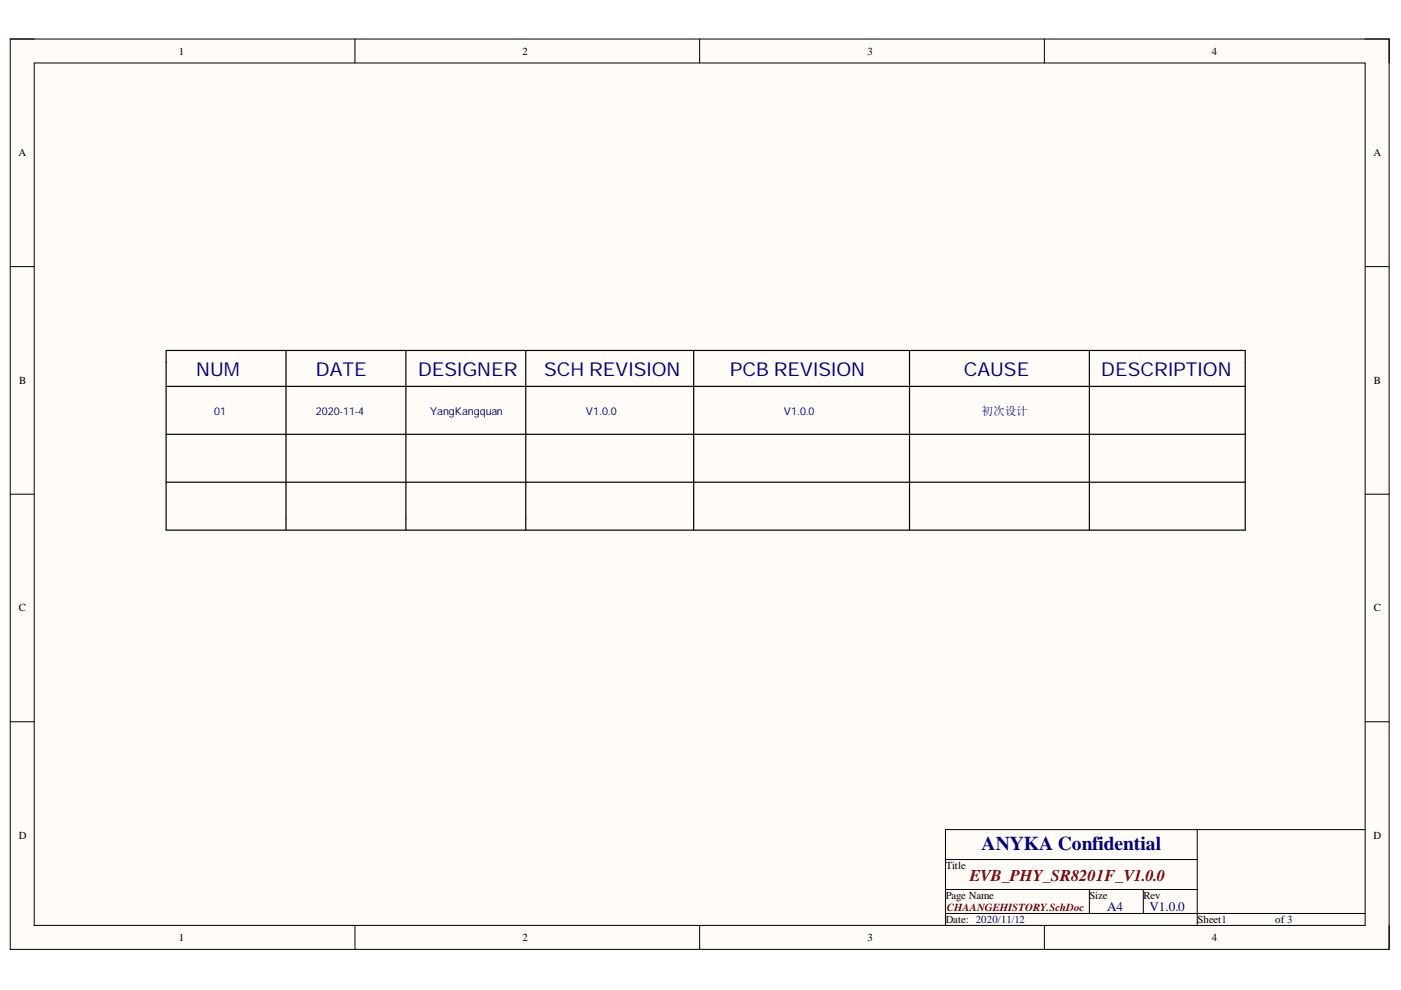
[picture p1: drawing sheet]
<svg xmlns="http://www.w3.org/2000/svg" width="297mm" height="210mm" viewBox="0 0 297 210" stroke-linecap="round" stroke-linejoin="round" font-family="sans-serif">
<defs><g id="words">
<g font-size="4.1" fill="#000080">
<text x="41.6" y="79.8">NUM</text>
<text x="67" y="79.8">DATE</text>
<text x="88.6" y="79.8">DESIGNER</text>
<text x="115.4" y="79.8">SCH REVISION</text>
<text x="154.8" y="79.8">PCB REVISION</text>
<text x="204.3" y="79.8">CAUSE</text>
<text x="233.5" y="79.8">DESCRIPTION</text>
<text x="208.1" y="180.1">ANYKA Confidential</text>
</g>
<text font-size="3.5" fill="#800000" x="205.6" y="186.7">EVB_PHY_SR8201F_V1.0.0</text>
<g font-size="2.8" fill="#000080">
<text x="234.8" y="193.1">A4</text>
<text x="243.7" y="193.1">V1.0.0</text>
</g>
<text font-size="2.5" fill="#000080" x="208.1" y="88">初次设计</text>
<g font-size="2.3">
<text x="37.9" y="11.6">1</text>
<text x="110.8" y="11.6">2</text>
<text x="183.9" y="11.6">3</text>
<text x="256.9" y="11.6">4</text>
<text x="3.9" y="33.1">A</text>
<text x="291.2" y="33.1">A</text>
<text x="4.1" y="81.4">B</text>
<text x="291.3" y="81.4">B</text>
<text x="4" y="129.6">C</text>
<text x="291.3" y="129.6">C</text>
<text x="4" y="177.9">D</text>
<text x="291.2" y="177.9">D</text>
<text x="200.5" y="184.3">Title</text>
<text x="200.5" y="190.6">Page Name</text>
<text x="231" y="190.6">Size</text>
<text x="242.5" y="190.6">Rev</text>
<text x="200.5" y="195.7">Date: 2020/11/12</text>
<text x="253.9" y="195.7">Sheet1</text>
<text x="270.4" y="195.7">of 3</text>
<text x="37.9" y="199.5">1</text>
<text x="110.8" y="199.5">2</text>
<text x="183.9" y="199.5">3</text>
<text x="256.9" y="199.5">4</text>
</g>
<g font-size="2.3" fill="#000080">
<text x="45.4" y="88">01</text>
<text x="67" y="88">2020-11-4</text>
<text x="91.2" y="88">YangKangquan</text>
<text x="124.2" y="88">V1.0.0</text>
<text x="166.2" y="88">V1.0.0</text>
</g>
<text font-size="2.3" fill="#800000" x="200.8" y="193.2">CHAANGEHISTORY.SchDoc</text>
</g></defs>
<path d="M2.2 8.3h292.3v193h-292.3z" fill-rule="evenodd" fill="#fffcf8"/>
<path d="M2.2 8.3h292.3v193h-292.3z" fill="none" stroke="#000" stroke-width=".21"/>
<path d="M7.3 13.4h282.1v182.8h-282.1z" fill-rule="evenodd" fill="#fffcf8"/>
<g fill="none" stroke="#000" stroke-width=".21">
<path d="M2.2 8.3h5.1M7.3 13.4h282.1v182.8h-282.1zM75.3 8.3v5M148.3 8.3v5M221.4 8.3v5.1M289.4 8.3h5.1v5.1M2.2 56.5h5.1M289.4 56.5h5.1M2.2 104.8h5.1M289.4 104.8h5.1M2.2 153h5.1M289.4 153h5.1"/>
<path d="M253.8 175.9v20.3M289.4 175.9h-88.9v20.3M75.3 196.2v5.1M148.3 196.2v5.1M200.5 182.2h53.3M200.5 193.7h88.9M200.5 188.6h53.3M221.4 196.2v5.1M231 188.6v5.1M242.4 188.6v5.1M294.5 196.2v5.1"/>
</g>
<path d="M35.2 74.3v38.1M35.2 74.3h228.8v38.1h-228.8M60.6 74.3v38.1M86.1 74.3v38.1M111.5 74.3v38.1M147.1 74.3v38.1M192.8 74.3v38.1M231 74.3v38.1M35.2 81.9h228.8M35.2 92.1h228.8M35.2 102.2h228.8" fill="none" stroke="#000" stroke-width=".25"/>
<use href="#words"/>
</svg>
